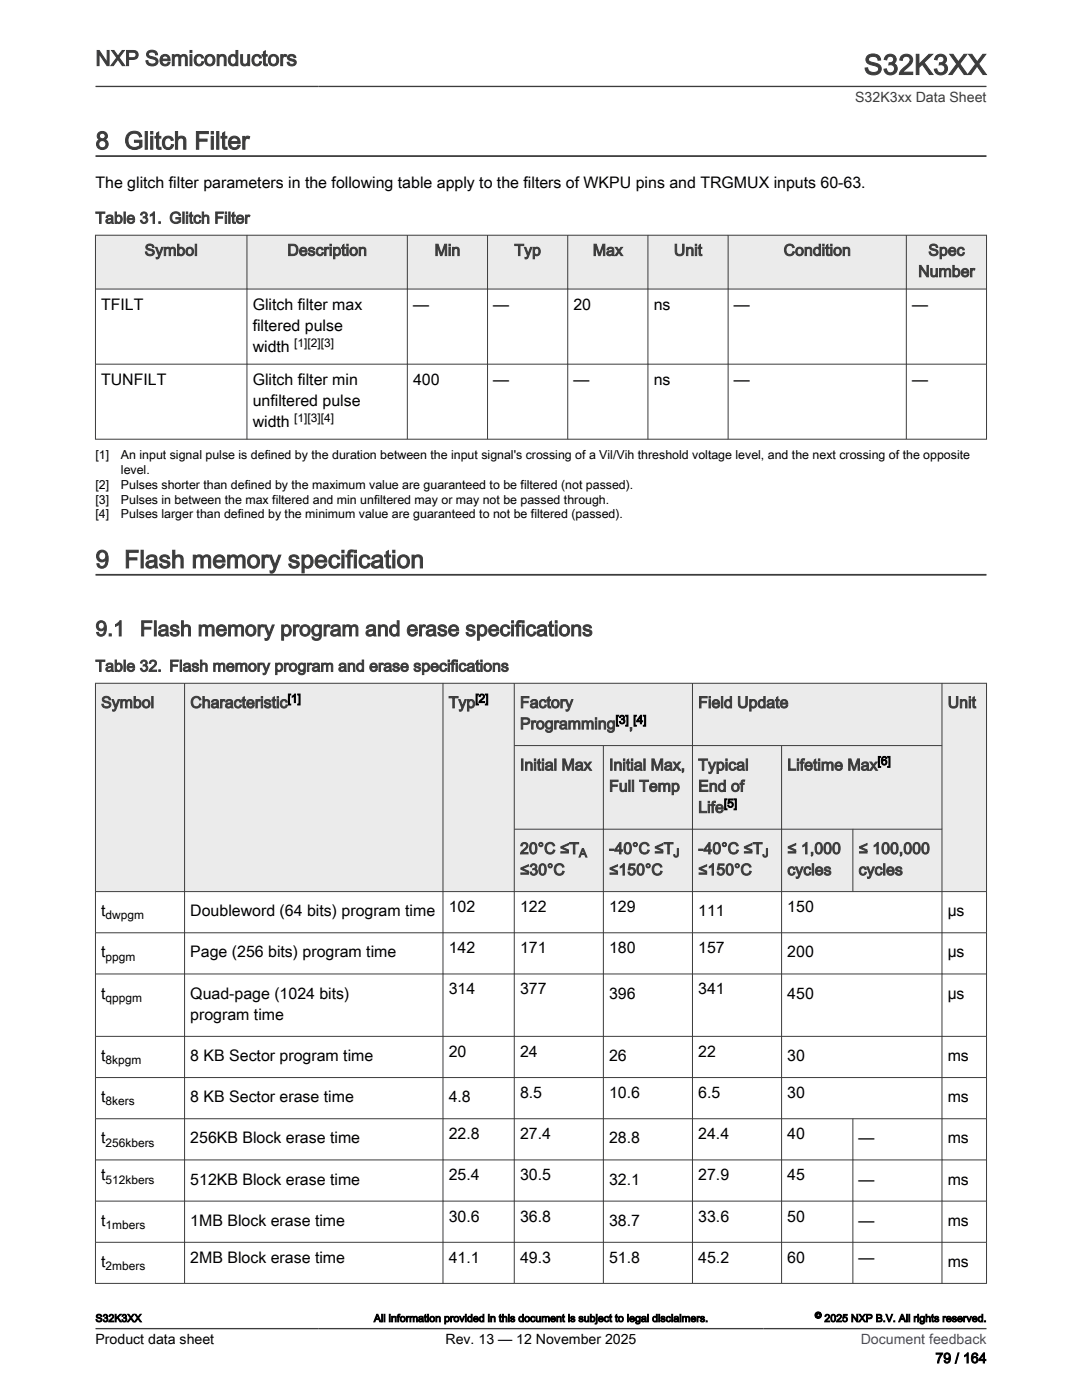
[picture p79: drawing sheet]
<svg xmlns="http://www.w3.org/2000/svg" width="216mm" height="279mm" viewBox="0 0 216 279" stroke-linecap="round" stroke-linejoin="round" font-family="sans-serif">
<defs><g id="words">
<text font-size="5.6" fill="#3c3c3c" x="172.4" y="14.9">S32K3XX</text>
<g font-size="4.9" fill="#3c3c3c">
<text x="19" y="29.8">8 Glitch Filter</text>
<text x="19" y="113.3">9 Flash memory specification</text>
</g>
<g font-size="4.2" fill="#3c3c3c">
<text x="19" y="13.1">NXP Semiconductors</text>
<text x="19" y="126.9">9.1</text>
<text x="27.9" y="126.9">Flash memory program and erase specifications</text>
</g>
<g font-size="3.2">
<text x="19" y="37.4">The glitch filter parameters in the following table apply to the filters of WKPU pins and TRGMUX inputs 60-63.</text>
<text x="20.2" y="61.8">TFILT</text>
<text x="50.4" y="61.8">Glitch filter max</text>
<text x="82.4" y="61.8">—</text>
<text x="98.4" y="61.8">—</text>
<text x="114.4" y="61.8">20</text>
<text x="130.4" y="61.8">ns</text>
<text x="146.4" y="61.8">—</text>
<text x="182" y="61.8">—</text>
<text x="50.4" y="66">filtered pulse</text>
<text x="50.4" y="70.2">width</text>
<text x="20.2" y="76.8">TUNFILT</text>
<text x="50.4" y="76.8">Glitch filter min</text>
<text x="82.4" y="76.8">400</text>
<text x="98.4" y="76.8">—</text>
<text x="114.4" y="76.8">—</text>
<text x="130.4" y="76.8">ns</text>
<text x="146.4" y="76.8">—</text>
<text x="182" y="76.8">—</text>
<text x="50.4" y="81">unfiltered pulse</text>
<text x="50.4" y="85.2">width</text>
<text x="20.2" y="182.9">t</text>
<text x="38" y="182.9">Doubleword (64 bits) program time</text>
<text x="89.5" y="182">102</text>
<text x="103.8" y="182">122</text>
<text x="121.5" y="182">129</text>
<text x="139.3" y="182.9">111</text>
<text x="157.1" y="182">150</text>
<text x="189.1" y="182.9">µs</text>
<text x="20.2" y="191.1">t</text>
<text x="38" y="191.1">Page (256 bits) program time</text>
<text x="89.5" y="190.2">142</text>
<text x="103.8" y="190.2">171</text>
<text x="121.5" y="190.2">180</text>
<text x="139.3" y="190.2">157</text>
<text x="157.1" y="191.1">200</text>
<text x="189.1" y="191.1">µs</text>
<text x="20.2" y="199.3">t</text>
<text x="38" y="199.3">Quad-page (1024 bits)</text>
<text x="38" y="203.5">program time</text>
<text x="89.5" y="198.5">314</text>
<text x="103.8" y="198.5">377</text>
<text x="121.5" y="199.3">396</text>
<text x="139.3" y="198.5">341</text>
<text x="157.1" y="199.3">450</text>
<text x="189.1" y="199.3">µs</text>
<text x="20.2" y="211.8">t</text>
<text x="38" y="211.8">8 KB Sector program time</text>
<text x="89.5" y="210.9">20</text>
<text x="103.8" y="210.9">24</text>
<text x="121.5" y="211.8">26</text>
<text x="139.3" y="210.9">22</text>
<text x="157.1" y="211.8">30</text>
<text x="189.1" y="211.8">ms</text>
<text x="20.2" y="220">t</text>
<text x="38" y="220">8 KB Sector erase time</text>
<text x="89.5" y="220">4.8</text>
<text x="103.8" y="219.1">8.5</text>
<text x="121.5" y="219.1">10.6</text>
<text x="139.3" y="219.1">6.5</text>
<text x="157.1" y="219.1">30</text>
<text x="189.1" y="220">ms</text>
<text x="89.5" y="227.4">22.8</text>
<text x="103.8" y="227.4">27.4</text>
<text x="139.3" y="227.4">24.4</text>
<text x="157.1" y="227.4">40</text>
<text x="20.2" y="228.2">t</text>
<text x="38" y="228.2">256KB Block erase time</text>
<text x="121.5" y="228.2">28.8</text>
<text x="171.3" y="228.2">—</text>
<text x="189.1" y="228.2">ms</text>
<text x="20.2" y="235.6">t</text>
<text x="38" y="236.4">512KB Block erase time</text>
<text x="89.5" y="235.6">25.4</text>
<text x="103.8" y="235.6">30.5</text>
<text x="121.5" y="236.4">32.1</text>
<text x="139.3" y="235.6">27.9</text>
<text x="157.1" y="235.6">45</text>
<text x="171.3" y="236.4">—</text>
<text x="189.1" y="236.4">ms</text>
<text x="20.2" y="244.6">t</text>
<text x="38" y="244.6">1MB Block erase time</text>
<text x="89.5" y="243.8">30.6</text>
<text x="103.8" y="243.8">36.8</text>
<text x="121.5" y="244.6">38.7</text>
<text x="139.3" y="243.8">33.6</text>
<text x="157.1" y="243.8">50</text>
<text x="171.3" y="244.6">—</text>
<text x="189.1" y="244.6">ms</text>
<text x="20.2" y="252.9">t</text>
<text x="38" y="252">2MB Block erase time</text>
<text x="89.5" y="252">41.1</text>
<text x="103.8" y="252">49.3</text>
<text x="121.5" y="252">51.8</text>
<text x="139.3" y="252">45.2</text>
<text x="157.1" y="252">60</text>
<text x="171.3" y="252">—</text>
<text x="189.1" y="252.9">ms</text>
</g>
<g font-size="3.2" fill="#3c3c3c">
<text x="19" y="44.6">Table 31. Glitch Filter</text>
<text x="28.9" y="51">Symbol</text>
<text x="57.3" y="51">Description</text>
<text x="86.7" y="51">Min</text>
<text x="102.6" y="51">Typ</text>
<text x="118.3" y="51">Max</text>
<text x="134.5" y="51">Unit</text>
<text x="156.4" y="51">Condition</text>
<text x="185.2" y="51">Spec</text>
<text x="183.2" y="55.2">Number</text>
<text x="19" y="134">Table 32. Flash memory program and erase specifications</text>
<text x="20.2" y="141.3">Symbol</text>
<text x="38" y="141.3">Characteristic</text>
<text x="89.5" y="141.3">Typ</text>
<text x="103.8" y="141.3">Factory</text>
<text x="139.3" y="141.3">Field Update</text>
<text x="189.1" y="141.3">Unit</text>
<text x="103.8" y="145.5">Programming</text>
<text x="125.5" y="145.5">,</text>
<text x="103.8" y="153.7">Initial Max</text>
<text x="121.5" y="153.7">Initial Max,</text>
<text x="139.3" y="153.7">Typical</text>
<text x="157.1" y="153.7">Lifetime Max</text>
<text x="121.5" y="158">Full Temp</text>
<text x="139.3" y="158">End of</text>
<text x="139.3" y="162.2">Life</text>
<text x="103.8" y="170.4">20°C ≤T</text>
<text x="121.5" y="170.4">-40°C ≤T</text>
<text x="139.3" y="170.4">-40°C ≤T</text>
<text x="157.1" y="170.4">≤ 1,000</text>
<text x="171.3" y="170.4">≤ 100,000</text>
<text x="103.8" y="174.6">≤30°C</text>
<text x="121.5" y="174.6">≤150°C</text>
<text x="139.3" y="174.6">≤150°C</text>
<text x="157.1" y="174.6">cycles</text>
<text x="171.3" y="174.6">cycles</text>
</g>
<text font-size="2.8" fill="#3c3c3c" x="170.6" y="20.4">S32K3xx Data Sheet</text>
<g font-size="2.8">
<text x="19.1" y="268.1">Product data sheet</text>
<text x="88.9" y="268.1">Rev. 13 — 12 November 2025</text>
<text x="186.7" y="272">79 / 164</text>
</g>
<text font-size="2.8" fill="#00f" x="171.7" y="268.1">Document feedback</text>
<g font-size="2.5">
<text x="19" y="91.6">[1]</text>
<text x="24.1" y="91.6">An input signal pulse is defined by the duration between the input signal's crossing of a Vil/Vih threshold voltage level, and the next crossing of the opposite</text>
<text x="24.1" y="94.6">level.</text>
<text x="19" y="97.5">[2]</text>
<text x="19" y="100.5">[3]</text>
<text x="24.1" y="97.5">Pulses shorter than defined by the maximum value are guaranteed to be filtered (not passed).</text>
<text x="24.1" y="100.5">Pulses in between the max filtered and min unfiltered may or may not be passed through.</text>
<text x="19" y="103.5">[4]</text>
<text x="24.1" y="103.5">Pulses larger than defined by the minimum value are guaranteed to not be filtered (passed).</text>
</g>
<g font-size="2.4">
<text x="58.7" y="69.2">[1][2][3]</text>
<text x="58.7" y="84.2">[1][3][4]</text>
<text x="57.4" y="140.2">[1]</text>
<text x="94.8" y="140.2">[2]</text>
<text x="122.8" y="144.5">[3] [4]</text>
<text x="175.1" y="152.7">[6]</text>
<text x="144.4" y="161.1">[5]</text>
<text x="21.1" y="183.5">dwpgm</text>
<text x="21.1" y="191.7">ppgm</text>
<text x="21.1" y="199.9">qppgm</text>
<text x="21.1" y="212.4">8kpgm</text>
<text x="21.1" y="220.6">8kers</text>
<text x="21.1" y="228.8">256kbers</text>
<text x="21.1" y="236.2">512kbers</text>
<text x="21.1" y="245.3">1mbers</text>
<text x="21.1" y="253.5">2mbers</text>
</g>
<g font-size="2.4" fill="#3c3c3c">
<text x="115.5" y="171.1">A</text>
<text x="134.4" y="171.1">J</text>
<text x="152.1" y="171.1">J</text>
</g>
<g font-size="2.1">
<text x="19" y="263.8">S32K3XX</text>
<text x="74.6" y="263.8">All information provided in this document is subject to legal disclaimers.</text>
<text x="164.5" y="263.8">2025 NXP B.V. All rights reserved.</text>
</g>
<text font-size="1.8" x="162.6" y="263.1">©</text>
</g></defs>
<path d="M19 31.2h177.8" fill="none" stroke="#3c3c3c" stroke-width=".35"/>
<path d="M19 46.9h177.8v10.8h-177.8z" fill-rule="evenodd" fill="#ebebeb"/>
<g fill="none" stroke="#3c3c3c" stroke-width=".2">
<path d="M19 46.9h177.9M19 57.7h177.9M19 46.9v40.8M49.3 46.9v40.8M81.3 46.9v40.8M97.3 46.9v40.8M113.3 46.9v40.8M129.3 46.9v40.8M145.3 46.9v40.8M180.8 46.9v40.8M196.8 46.9v40.8M19 72.7h177.9"/>
<path d="M19 87.7h177.9"/>
</g>
<path d="M19 114.7h177.8" fill="none" stroke="#3c3c3c" stroke-width=".35"/>
<g fill="#ebebeb">
<path d="M19 136.4h177.8v12.4h-177.8z" fill-rule="evenodd"/>
<path d="M19.1 136.4h17.6v41.4h-17.6z" fill-rule="evenodd"/>
<path d="M36.9 136.4h51.4v41.4h-51.4z" fill-rule="evenodd"/>
<path d="M88.5 136.4h14v41.4h-14z" fill-rule="evenodd"/>
<path d="M188 136.4h8.8v41.4h-8.8z" fill-rule="evenodd"/>
<path d="M102.7 148.9h17.6v16.5h-17.6z" fill-rule="evenodd"/>
<path d="M120.5 148.9h17.6v16.5h-17.6z" fill-rule="evenodd"/>
<path d="M138.3 148.9h17.6v16.5h-17.6z" fill-rule="evenodd"/>
<path d="M156 148.9h31.9v16.5h-31.9z" fill-rule="evenodd"/>
<path d="M102.7 165.6h17.6v12.2h-17.6z" fill-rule="evenodd"/>
<path d="M120.5 165.6h17.6v12.2h-17.6z" fill-rule="evenodd"/>
<path d="M138.3 165.6h17.6v12.2h-17.6z" fill-rule="evenodd"/>
<path d="M156 165.6h14.1v12.2h-14.1z" fill-rule="evenodd"/>
<path d="M170.3 165.6h17.6v12.2h-17.6z" fill-rule="evenodd"/>
</g>
<g fill="none" stroke="#3c3c3c" stroke-width=".2">
<path d="M19 136.4h177.9M19 136.3v119.9M36.8 136.3v119.9M88.4 136.3v119.9M102.6 136.3v119.9M138.2 136.3v119.9M188 136.3v119.9M196.8 136.3v119.9M102.6 148.8h85.4M120.4 148.7v107.5M156 148.7v107.5M19 177.9h177.9"/>
<path d="M102.6 165.5h85.4M170.2 165.4v12.5M19 186.2h177.9M19 194.4h177.9M19 206.8h177.9M19 215h177.9M19 223.3h177.9M19 231.5h177.9M19 239.7h177.9M170.2 223.2v33M19 247.9h177.9M19 256.1h177.9"/>
</g>
<path d="M19 17.3h177.8M19 265.2h177.8" fill="none" stroke="#3c3c3c" stroke-width=".26"/>
<use href="#words"/>
</svg>
